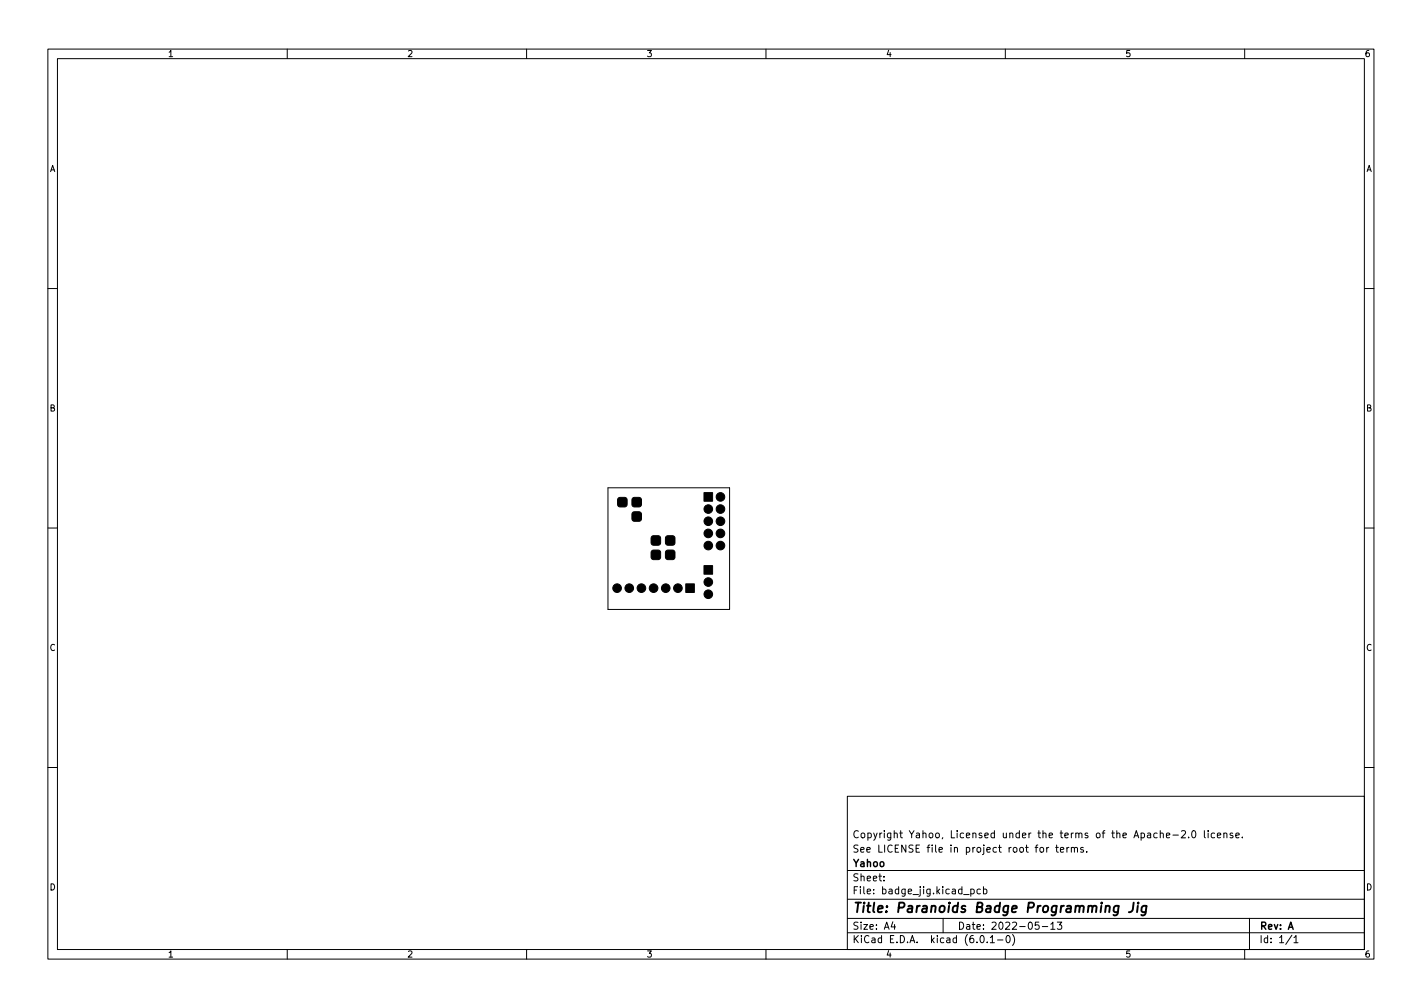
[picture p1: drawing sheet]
<svg xmlns="http://www.w3.org/2000/svg" width="297mm" height="210mm" viewBox="0 0 297 210" stroke-linecap="round" stroke-linejoin="round" font-family="sans-serif">
<defs><g id="words">
<text font-size="2.8" x="178" y="190.6">Title: Paranoids Badge Programming Jig</text>
<g font-size="2.1">
<text x="178" y="178">See LICENSE file in project root for terms.</text>
<text x="178" y="175">Copyright Yahoo, Licensed under the terms of the Apache-2.0 license.</text>
<text x="178" y="184">Sheet:</text>
<text x="178" y="181">Yahoo</text>
<text x="178" y="186.7">File: badge_jig.kicad_pcb</text>
<text x="178" y="196.9">KiCad E.D.A. kicad (6.0.1-0)</text>
<text x="178" y="194.1">Size: A4</text>
<text x="200" y="194.1">Date: 2022-05-13</text>
<text x="263" y="194.1">Rev: A</text>
<text x="263" y="196.9">Id: 1/1</text>
</g>
<g font-size="1.8">
<text x="35" y="11.9">1</text>
<text x="85" y="11.9">2</text>
<text x="135" y="11.9">3</text>
<text x="185" y="11.9">4</text>
<text x="235" y="11.9">5</text>
<text x="285" y="11.9">6</text>
<text x="10.3" y="35.9">A</text>
<text x="285.3" y="35.9">A</text>
<text x="10.3" y="85.9">B</text>
<text x="285.3" y="85.9">B</text>
<text x="10.3" y="135.9">C</text>
<text x="285.3" y="135.9">C</text>
<text x="10.3" y="185.9">D</text>
<text x="285.3" y="185.9">D</text>
<text x="35" y="199.9">1</text>
<text x="85" y="199.9">2</text>
<text x="135" y="199.9">3</text>
<text x="185" y="199.9">4</text>
<text x="235" y="199.9">5</text>
<text x="285" y="199.9">6</text>
</g>
</g></defs>
<g fill="none" stroke="#000" stroke-width=".21">
<path d="M10 10.2h277v190.1h-277zM12 12.2h273v186.1h-273zM60 10.2v2M110 10.2v2M160 10.2v2M210 10.2v2M260 10.2v2M10 60.2h2M285 60.2h2M10 110.2h2M127 101.8h25.4v25.4h-25.4zM285 110.2h2"/>
<path d="M10 160.2h2M177 166.3h108v32h-108zM217.3 177.1l.2-.2 .4 .2 .1 .5-.1 .3h-.4l-.2-.1zM218.6 176.9v1M219.1 176.9l-.5 .3M220.5 176.9h.6M220.7 176.4v1.3l.4 .2M221.5 177.4l.7-.1-.1-.3-.4-.1-.2 .2 .1 .8h.5M222.9 176.9v1M223.3 176.9l-.4 .3M223.8 177.1l.2-.2 .4 .1v.9M223.8 176.9v1"/>
<path d="M224.4 177.1l.2-.2 .4 .1 .1 .9M226.3 177l-.4-.1-.2 .2 .1 .3 .5 .1v.4h-.6M227 177.8v.1M243.6 174.4l.8-.1-.1-.3-.4-.1-.3 .2 .1 .8h.6M245 174.4h1.1M246.8 173.6l.6-.2 .2 .5-.9 1h.9M248.3 174.8v.1M249.1 173.6l.2-.2a.8 .8 0 0 1 .5 .8 .8 .8 0 0 1-.5 .7l-.2-.1-.2-.4zM251.6 173.4v1.3l.2 .2M252.4 173.4v.2M252.4 173.9v1M253.7 174l-.4-.1-.3 .3 .1 .7h.6"/>
<path d="M254.3 174.4l.7-.1-.1-.3-.4-.1-.2 .2 .1 .8h.5M255.6 174.1l.3-.2 .3 .1 .1 .9M255.6 173.9v1M257.5 174l-.4-.1-.2 .2 .1 .3 .5 .1v.4h-.6M258.1 174.4l.8-.1-.1-.3-.4-.1-.3 .2 .1 .8h.6M259.5 174.8v.1M285 160.2h2M60 198.3v2M110 198.3v2M160 198.3v2M177 194.8h108M177 191.8h108"/>
<path d="M177 187.8h108M177 181.8h108M184.6 183.8v.1M184.6 183v.1M186.5 192.5l-.4 1h1M186.9 193v1M197 191.8v3M201.3 186.8h1.1M202.8 185.7l.4-.1 .3 .3-.1 .7h-.6M202.8 185.6v1.5M204.8 185.7l-.4-.1-.3 .3 .1 .7h.6M204.9 195.4l.2-.1a.8 .8 0 0 1 .5 .8 .8 .8 0 0 1-.5 .7 1 1 0 0 1-.2-1.4z"/>
<path d="M205.4 185.7l.5-.1 .2 .3-.1 .7h-.6M205.4 185.1v1.5M206.2 196.7v.1M206.9 195.8l.4-.5v1.5M206.9 196.8h.8M208.4 196.3h1.1M210 198.3v2M210.4 195.4l.1-.1a.8 .8 0 0 1 .5 .8 .8 .8 0 0 1-.5 .7 1 1 0 0 1-.1-1.4zM211.5 195.1a1.72 1.72 0 0 1 0 2.3M217 192.5h-.7l-.1 .7 .2-.1 .5 .1 .2 .2-.1 .5-.2 .1-.6-.1M217.7 193.5h1.2M219.5 193l.4-.5v1.5"/>
<path d="M219.5 194h.9M220.9 192.5h.9l-.5 .6 .4 .1v.7l-.2 .1-.6-.1M260 198.3v2M261 191.8v6.5M269.9 195.3l-1.3 1.9M270.3 195.8l.4-.5v1.5M270.3 196.8h.8"/>
</g>
<path d="M233.7 189.2a.66 .66 0 0 0-1 .3l-.1 .6 .2 .3h.7M233.7 189.1l-.2 1.6-.5 .4-.4-.1M236.8 188.5l-.2 1.4a.74 .74 0 0 1-.8 .6M237.7 189.1l-.2 1.4M237.8 188.5l-.1 .2M239.5 189.2a.66 .66 0 0 0-1 .3l-.1 .6 .2 .3h.7M239.5 189.1l-.2 1.6-.4 .4-.5-.1" fill="none" stroke="#000" stroke-width=".4"/>
<g fill="#000" stroke="#000" stroke-width=".21">
<path d="M129.2 104l.3-.2h1l.3 .2 .2 .4v.9l-.2 .4-.3 .1h-1l-.3-.1-.2-.4v-.9zM132.2 104l.3-.2h1l.3 .2 .2 .4v.9l-.2 .4-.3 .1h-1l-.3-.1-.2-.4v-.9zM132.2 107l.3-.2h1l.3 .2 .2 .4v.9l-.2 .4-.3 .1h-1l-.3-.1-.2-.4v-.9zM136.2 115l.3-.2h1l.3 .2 .2 .4v.9l-.2 .4-.3 .1h-1l-.3-.1-.2-.4v-.9zM136.2 112l.3-.2h1l.3 .2 .2 .4v.9l-.2 .4-.3 .1h-1l-.3-.1-.2-.4v-.9zM139.2 112l.3-.2h1l.3 .2 .2 .4v.9l-.2 .4-.3 .1h-1l-.3-.1-.2-.4v-.9zM139.2 115l.3-.2h1l.3 .2 .2 .4v.9l-.2 .4-.3 .1h-1l-.3-.1-.2-.4v-.9zM147.1 118.1h1.7v1.8h-1.7zM147.1 102.9h1.7v1.7h-1.7zM143.3 121.9h1.7v1.8h-1.7z"/>
<circle cx="148" cy="106.3" r=".9"/>
<circle cx="148" cy="108.8" r=".9"/>
<circle cx="148" cy="113.9" r=".9"/>
<circle cx="148" cy="111.4" r=".9"/>
<circle cx="150.5" cy="103.8" r=".9"/>
<circle cx="150.5" cy="108.8" r=".9"/>
<circle cx="150.5" cy="111.4" r=".9"/>
<circle cx="150.5" cy="113.9" r=".9"/>
<circle cx="150.5" cy="106.3" r=".9"/>
<circle cx="128.9" cy="122.8" r=".9"/>
<circle cx="131.4" cy="122.8" r=".9"/>
<circle cx="134" cy="122.8" r=".9"/>
<circle cx="136.5" cy="122.8" r=".9"/>
<circle cx="139.1" cy="122.8" r=".9"/>
<circle cx="141.6" cy="122.8" r=".9"/>
<circle cx="148" cy="124.1" r=".9"/>
<circle cx="148" cy="121.5" r=".9"/>
</g>
<use href="#words"/>
</svg>
